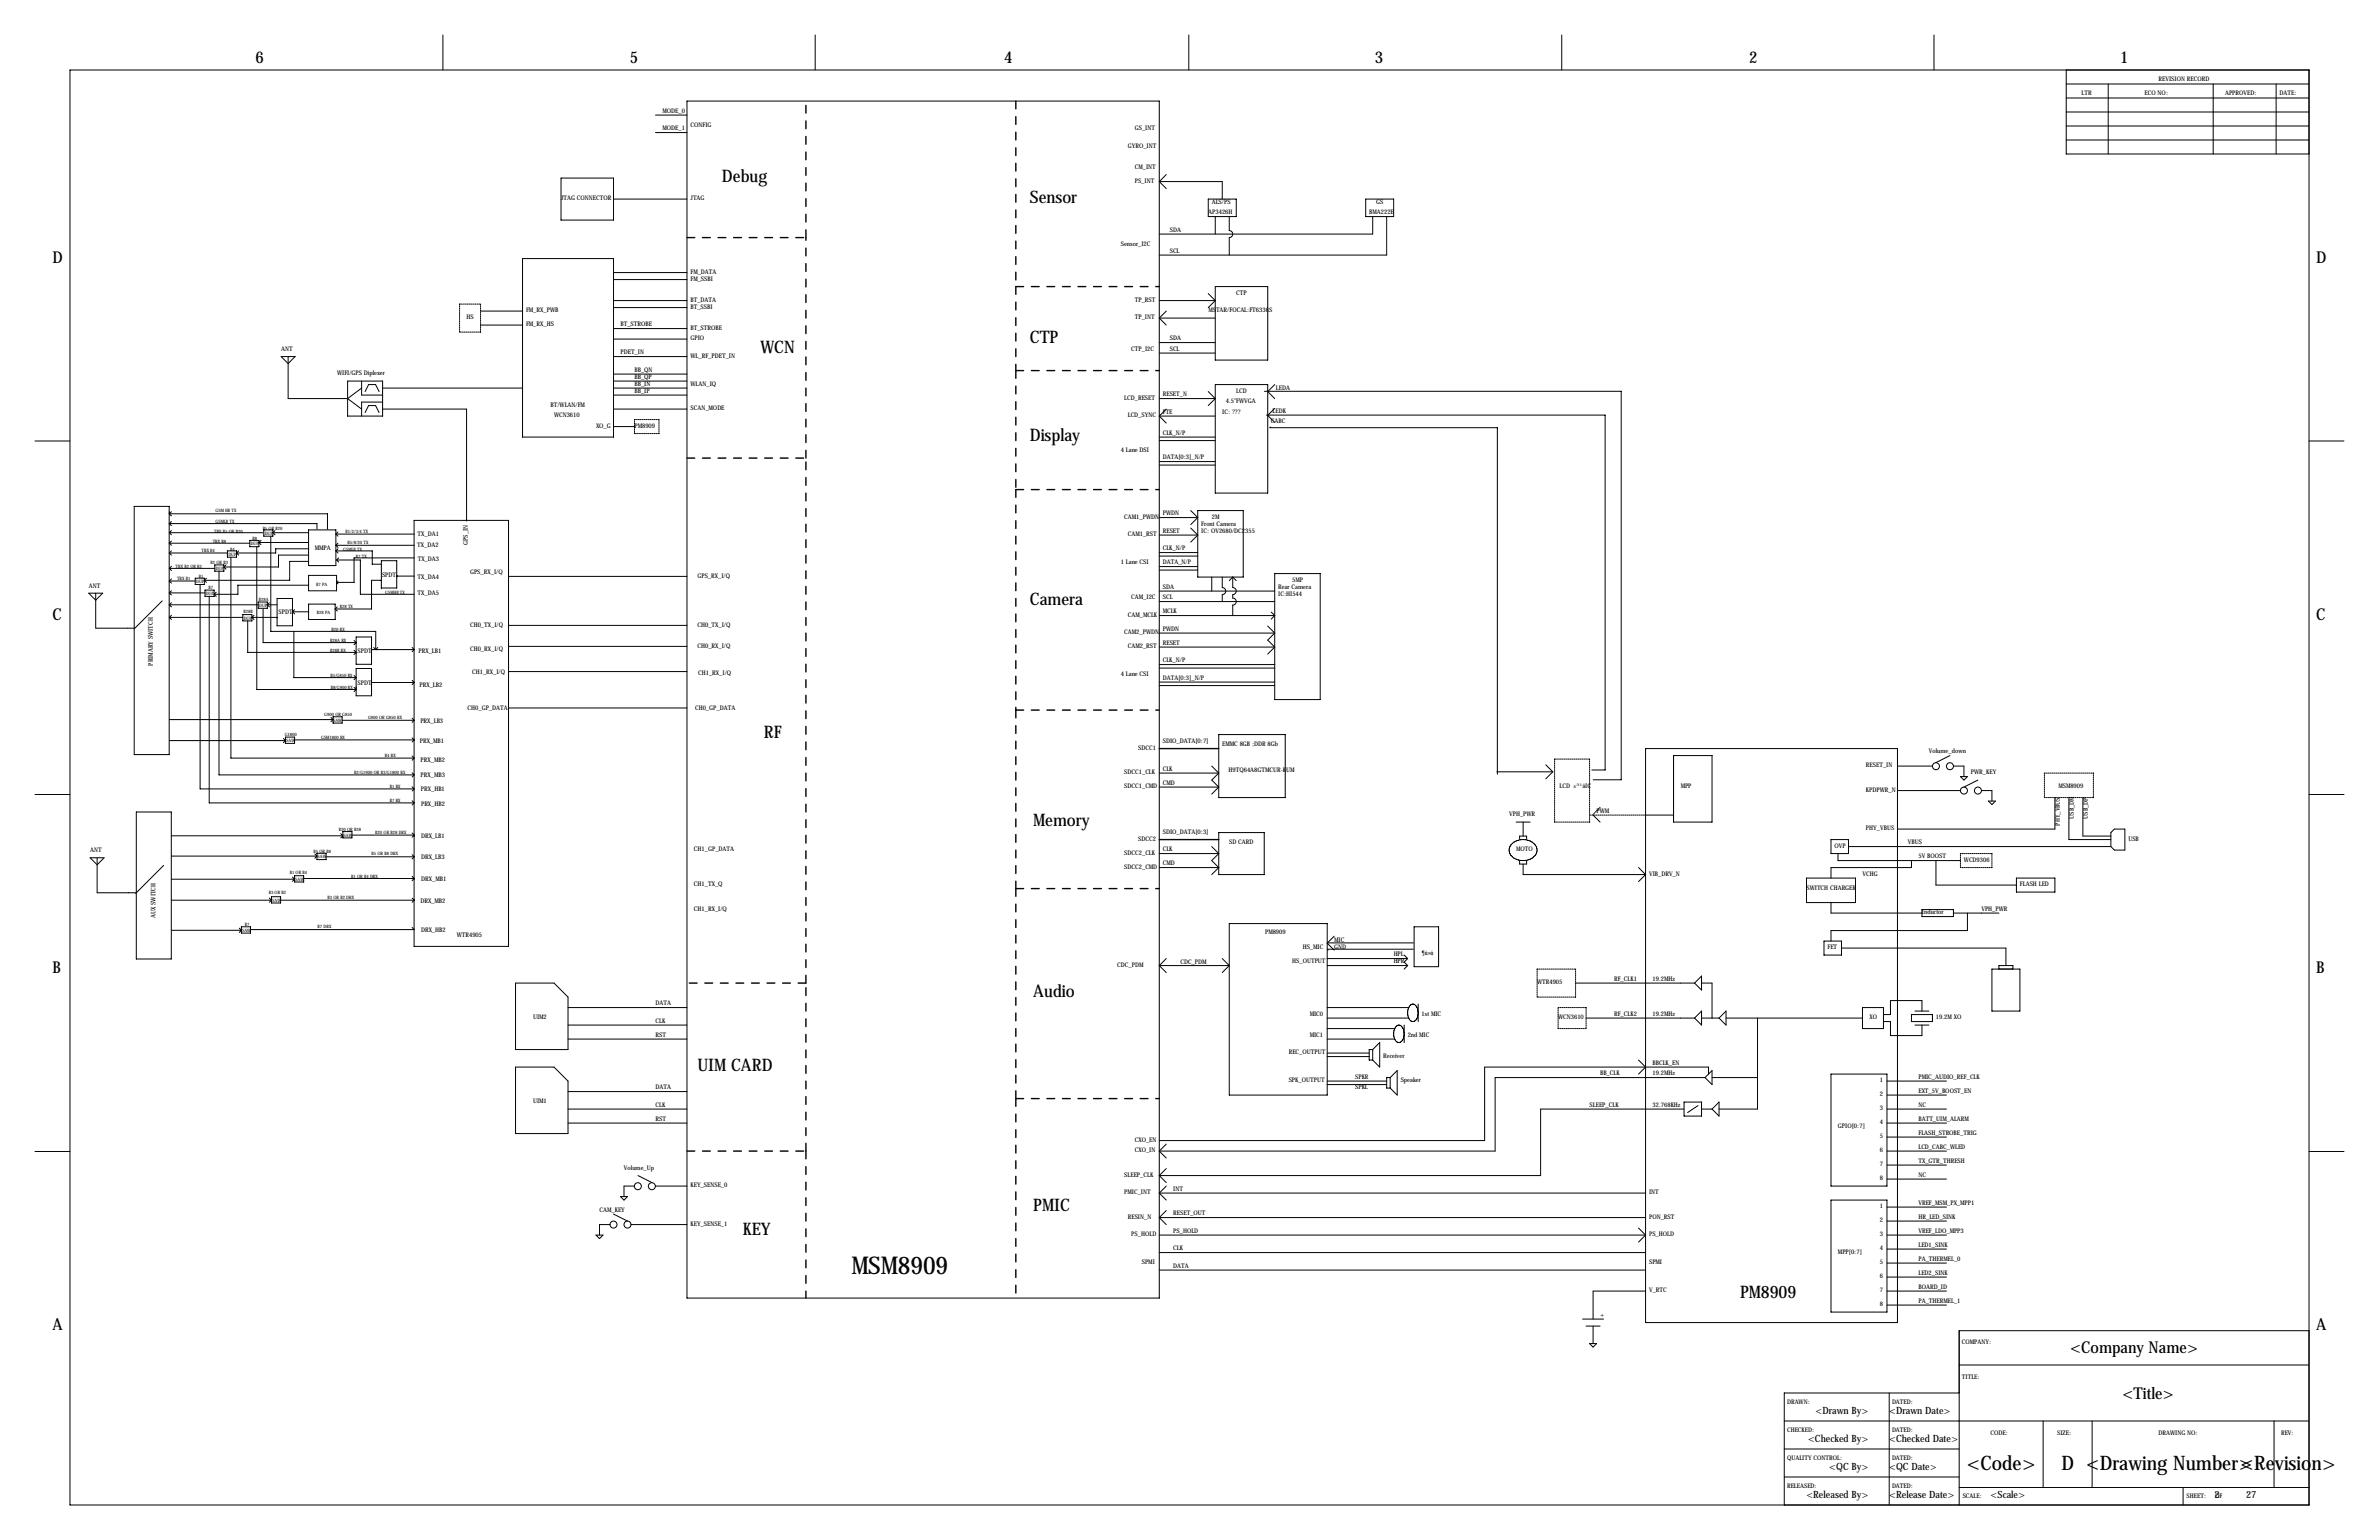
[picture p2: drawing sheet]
<svg xmlns="http://www.w3.org/2000/svg" width="864mm" height="559mm" viewBox="0 0 864 559" stroke-linecap="round" stroke-linejoin="round" font-family="sans-serif">
<defs><g id="words">
<text font-size="8.9" x="309.1" y="462.1">MSM8909</text>
<g font-size="7.3">
<text x="714" y="533.4">&lt;Code&gt;</text>
<text x="748.3" y="533.4">D &lt;Drawing Number&gt;</text>
<text x="813.3" y="533.4">&lt;Revision&gt;</text>
</g>
<g font-size="6.3">
<text x="262.1" y="65.9">Debug</text>
<text x="373.8" y="73.5">Sensor</text>
<text x="373.8" y="124.3">CTP</text>
<text x="276" y="128.1">WCN</text>
<text x="373.8" y="159.9">Display</text>
<text x="373.8" y="219.6">Camera</text>
<text x="277.3" y="267.8">RF</text>
<text x="375.1" y="299.6">Memory</text>
<text x="375.1" y="361.8">Audio</text>
<text x="253.2" y="388.5">UIM CARD</text>
<text x="375.1" y="439.3">PMIC</text>
<text x="269.7" y="448.2">KEY</text>
<text x="631.6" y="471">PM8909</text>
</g>
<g font-size="5.9">
<text x="92.7" y="22.9">6</text>
<text x="228.6" y="22.9">5</text>
<text x="364.5" y="22.9">4</text>
<text x="499.1" y="22.9">3</text>
<text x="635" y="22.9">2</text>
<text x="769.6" y="22.9">1</text>
<text x="19" y="95.2">D</text>
<text x="840.7" y="95.2">D</text>
<text x="19" y="224.8">C</text>
<text x="840.7" y="224.8">C</text>
<text x="19" y="353.1">B</text>
<text x="840.7" y="353.1">B</text>
<text x="19" y="482.6">A</text>
<text x="840.7" y="482.6">A</text>
<text x="751.4" y="491">&lt;Company Name&gt;</text>
<text x="770.4" y="507.5">&lt;Title&gt;</text>
</g>
<g font-size="3.6">
<text x="659.1" y="513.1">&lt;Drawn By&gt;</text>
<text x="685.8" y="513.1">&lt;Drawn Date&gt;</text>
<text x="656.4" y="523.2">&lt;Checked By&gt;</text>
<text x="685.8" y="523.2">&lt;Checked Date&gt;</text>
<text x="664" y="533.4">&lt;QC By&gt;</text>
<text x="685.8" y="533.4">&lt;QC Date&gt;</text>
<text x="655.7" y="543.6">&lt;Released By&gt;</text>
<text x="685.8" y="543.6">&lt;Release Date&gt;</text>
<text x="722.6" y="543.6">&lt;Scale&gt;</text>
<text x="803.9" y="543.6">2</text>
<text x="815.3" y="543.6">27</text>
</g>
<g font-size="2.3">
<text x="783.6" y="29.2">REVISION RECORD</text>
<text x="755.6" y="34.3">LTR</text>
<text x="778.5" y="34.3">ECO NO:</text>
<text x="807.7" y="34.3">APPROVED:</text>
<text x="827.5" y="34.3">DATE:</text>
<text x="240.5" y="41">MODE_0</text>
<text x="240.5" y="47.3">MODE_1</text>
<text x="250.6" y="46.1">CONFIG</text>
<text x="411.9" y="47.3">GS_INT</text>
<text x="409.4" y="53.7">GYRO_INT</text>
<text x="411.9" y="61.3">CM_INT</text>
<text x="411.9" y="66.4">PS_INT</text>
<text x="203.7" y="72.7">JTAG CONNECTOR</text>
<text x="250.6" y="72.7">JTAG</text>
<text x="438.6" y="77.8">AP3426H</text>
<text x="439.9" y="74">ALS/PS</text>
<text x="497" y="77.8">BMA222E</text>
<text x="499.6" y="74">GS</text>
<text x="406.9" y="89.3">Sensor_I2C</text>
<text x="424.6" y="84.2">SDA</text>
<text x="424.6" y="91.8">SCL</text>
<text x="250.6" y="99.4">FM_DATA</text>
<text x="250.6" y="102">FM_SSBI</text>
<text x="448.8" y="107">CTP</text>
<text x="191" y="113.4">FM_RX_PWB</text>
<text x="250.6" y="112.1">BT_SSBI</text>
<text x="250.6" y="109.6">BT_DATA</text>
<text x="411.9" y="109.6">TP_RST</text>
<text x="438.7" y="113">MSTAR/FOCAL:FT6336S</text>
<text x="169.4" y="115.9">HS</text>
<text x="191" y="118.5">FM_RX_HS</text>
<text x="225.2" y="118.5">BT_STROBE</text>
<text x="250.6" y="119.7">BT_STROBE</text>
<text x="411.9" y="115.9">TP_INT</text>
<text x="250.6" y="123.5">GPIO</text>
<text x="424.6" y="123.5">SDA</text>
<text x="102.1" y="127.4">ANT</text>
<text x="225.2" y="128.6">PDET_IN</text>
<text x="250.6" y="129.9">WL_RF_PDET_IN</text>
<text x="410.7" y="127.4">CTP_I2C</text>
<text x="424.6" y="127.4">SCL</text>
<text x="122.4" y="136.2">WIFI/GPS Diplexer</text>
<text x="230.3" y="137.5">BB_QP</text>
<text x="230.3" y="135">BB_QN</text>
<text x="230.3" y="140.1">BB_IN</text>
<text x="230.3" y="142.6">BB_IP</text>
<text x="250.6" y="140.1">WLAN_IQ</text>
<text x="422.1" y="143.9">RESET_N</text>
<text x="448.8" y="142.6">LCD</text>
<text x="463.1" y="141.5">LEDA</text>
<text x="199.8" y="147.7">BT/WLAN/FM</text>
<text x="250.6" y="148.9">SCAN_MODE</text>
<text x="408.1" y="145.1">LCD_RESET</text>
<text x="445" y="146.4">4.5&quot;FWVGA</text>
<text x="462" y="149.9">LEDK</text>
<text x="201.1" y="151.5">WCN3610</text>
<text x="216.4" y="155.3">XO_G</text>
<text x="230.3" y="155.3">PM8909</text>
<text x="409.4" y="151.5">LCD_SYNC</text>
<text x="422.1" y="150.2">FTE</text>
<text x="443.7" y="150.2">IC: ???</text>
<text x="461.4" y="153.3">CABC</text>
<text x="422.1" y="157.8">CLK_N/P</text>
<text x="406.9" y="164.2">4 Lane DSI</text>
<text x="422.1" y="166.7">DATA[0:3]_N/P</text>
<text x="408.1" y="188.3">CAM1_PWDN</text>
<text x="422.1" y="187">PWDN</text>
<text x="436.1" y="190.9">Front Camera</text>
<text x="439.9" y="188.3">2M</text>
<text x="151.6" y="194.4">TX_DA1</text>
<text x="169.9" y="197.7" transform="rotate(-90 169.9 197.7)">GPS_IN</text>
<text x="409.4" y="194.7">CAM1_RST</text>
<text x="422.1" y="193.4">RESET</text>
<text x="436.1" y="193.4">IC: OV2680/DC2355</text>
<text x="114.3" y="199.4">MMPA</text>
<text x="151.5" y="198.4">TX_DA2</text>
<text x="151.6" y="203.7">TX_DA3</text>
<text x="422.1" y="199.7">CLK_N/P</text>
<text x="138.7" y="209.3">SPDT</text>
<text x="151.6" y="210">TX_DA4</text>
<text x="170.6" y="208.4">GPS_RX_I/Q</text>
<text x="253.2" y="209.9">GPS_RX_I/Q</text>
<text x="406.9" y="204.8">1 Lane CSI</text>
<text x="422.1" y="204.8">DATA_N/P</text>
<text x="32.2" y="213.2">ANT</text>
<text x="422.1" y="213.7">SDA</text>
<text x="464" y="213.7">Rear Camera</text>
<text x="469.1" y="211.2">5MP</text>
<text x="151.6" y="216.1">TX_DA5</text>
<text x="410.7" y="217.5">CAM_I2C</text>
<text x="422.1" y="217.5">SCL</text>
<text x="464" y="216.3">IC:HI544</text>
<text x="101.1" y="222.8">SPDT</text>
<text x="170.6" y="227.4">CH0_TX_I/Q</text>
<text x="253.2" y="227.7">CH0_TX_I/Q</text>
<text x="409.4" y="223.9">CAM_MCLK</text>
<text x="422.1" y="222.6">MCLK</text>
<text x="408.1" y="230.2">CAM2_PWDN</text>
<text x="422.1" y="229">PWDN</text>
<text x="129.8" y="237">SPDT</text>
<text x="151.9" y="237">PRX_LB1</text>
<text x="170.6" y="236.3">CH0_RX_I/Q</text>
<text x="253.2" y="235.3">CH0_RX_I/Q</text>
<text x="409.4" y="235.3">CAM2_RST</text>
<text x="422.1" y="234">RESET</text>
<text x="55.4" y="241.6" transform="rotate(-90 55.4 241.6)">PRIMARY SWITCH</text>
<text x="171.4" y="244.7">CH1_RX_I/Q</text>
<text x="253.4" y="245">CH1_RX_I/Q</text>
<text x="406.9" y="245.5">4 Lane CSI</text>
<text x="422.1" y="240.4">CLK_N/P</text>
<text x="129.8" y="248.4">SPDT</text>
<text x="152.3" y="249.4">PRX_LB2</text>
<text x="422.1" y="246.7">DATA[0:3]_N/P</text>
<text x="169.7" y="257.7">CH0_GP_DATA</text>
<text x="252.3" y="257.7">CH0_GP_DATA</text>
<text x="152.6" y="262.5">PRX_LB3</text>
<text x="152.4" y="269.6">PRX_MB1</text>
<text x="422.1" y="269.6">SDIO_DATA[0:7]</text>
<text x="413.2" y="272.1">SDCC1</text>
<text x="443.7" y="270.9">EMMC 8GB ;DDR 8Gb</text>
<text x="700.2" y="273.4">Volume_down</text>
<text x="152.7" y="276.5">PRX_MB2</text>
<text x="152.7" y="281.9">PRX_MB3</text>
<text x="408.1" y="281">SDCC1_CLK</text>
<text x="422.1" y="279.8">CLK</text>
<text x="446" y="280.2">H9TQ64A8GTMCUR-KUM</text>
<text x="677.4" y="278.5">RESET_IN</text>
<text x="715.5" y="281">PWR_KEY</text>
<text x="152.8" y="287.1">PRX_HB1</text>
<text x="408.1" y="286.1">SDCC1_CMD</text>
<text x="422.1" y="284.8">CMD</text>
<text x="566.1" y="285.8">LCD ±³¹âIC</text>
<text x="610.1" y="285.9">MPP</text>
<text x="677.4" y="287.4">KPDPWR_N</text>
<text x="747.2" y="286.1">MSM8909</text>
<text x="152.9" y="292.3">PRX_HB2</text>
<text x="547.8" y="296.3">VPH_PWR</text>
<text x="579.6" y="295">PWM</text>
<text x="747.7" y="299.6" transform="rotate(-90 747.7 299.6)">PHY_VBUS</text>
<text x="752.8" y="297" transform="rotate(-90 752.8 297)">USB_DM</text>
<text x="757.9" y="297" transform="rotate(-90 757.9 297)">USB_DP</text>
<text x="152.9" y="304">DRX_LB1</text>
<text x="413.2" y="305.2">SDCC2</text>
<text x="422.1" y="302.6">SDIO_DATA[0:3]</text>
<text x="677.4" y="301.3">PHY_VBUS</text>
<text x="772.6" y="305.2">USB</text>
<text x="32.7" y="309.2">ANT</text>
<text x="152.9" y="311.9">DRX_LB3</text>
<text x="251.9" y="309">CH1_GP_DATA</text>
<text x="408.1" y="310.2">SDCC2_CLK</text>
<text x="422.1" y="309">CLK</text>
<text x="446.2" y="306.4">SD CARD</text>
<text x="550.4" y="309">MOTO</text>
<text x="665.9" y="307.7">OVP</text>
<text x="692.6" y="306.4">VBUS</text>
<text x="696.4" y="311.5">5V BOOST</text>
<text x="408.1" y="315.3">SDCC2_CMD</text>
<text x="422.1" y="314">CMD</text>
<text x="598.6" y="317.9">VIB_DRV_N</text>
<text x="676.1" y="317.9">VCHG</text>
<text x="712.9" y="312.8">WCD9306</text>
<text x="152.9" y="319.7">DRX_MB1</text>
<text x="251.9" y="321.7">CH1_TX_Q</text>
<text x="655.8" y="322.9">SWITCH CHARGER</text>
<text x="733.2" y="321.7">FLASH LED</text>
<text x="152.6" y="327.6">DRX_MB2</text>
<text x="56.4" y="333" transform="rotate(-90 56.4 333)">AUX SWITCH</text>
<text x="251.9" y="330.6">CH1_RX_I/Q</text>
<text x="697.7" y="331.8">Inductor</text>
<text x="719.3" y="330.6">VPH_PWR</text>
<text x="152.9" y="338">DRX_HB2</text>
<text x="165.8" y="340.1">WTR4905</text>
<text x="459.2" y="339">PM8909</text>
<text x="484.3" y="342">MIC</text>
<text x="472.9" y="344.5">HS_MIC</text>
<text x="484.3" y="344.5">GND</text>
<text x="505.9" y="347.1">HPL</text>
<text x="516.2" y="346.5">¶ú»ú</text>
<text x="663.4" y="344.5">FET</text>
<text x="405.6" y="350.9">CDC_PDM</text>
<text x="428.5" y="349.8">CDC_PDM</text>
<text x="469.1" y="349.6">HS_OUTPUT</text>
<text x="505.9" y="349.6">HPR</text>
<text x="558" y="357.2">WTR4905</text>
<text x="585.9" y="356">RF_CLK1</text>
<text x="599.9" y="356">19.2MHz</text>
<text x="237.9" y="364.8">DATA</text>
<text x="193.5" y="369.9">UIM2</text>
<text x="237.9" y="371.2">CLK</text>
<text x="475.4" y="368.7">MIC0</text>
<text x="516.1" y="368.7">1st MIC</text>
<text x="565.6" y="369.9">WCN3610</text>
<text x="585.9" y="368.7">RF_CLK2</text>
<text x="599.9" y="368.7">19.2MHz</text>
<text x="678.6" y="369.9">XO</text>
<text x="702.8" y="369.9">19.2M XO</text>
<text x="237.9" y="376.3">RST</text>
<text x="475.4" y="376.3">MIC1</text>
<text x="511" y="376.3">2nd MIC</text>
<text x="467.8" y="382.6">REC_OUTPUT</text>
<text x="502.1" y="383.9">Receiver</text>
<text x="599.9" y="386.4">BBCLK_EN</text>
<text x="237.9" y="395.3">DATA</text>
<text x="467.8" y="392.8">SPK_OUTPUT</text>
<text x="491.9" y="391.5">SPKR</text>
<text x="491.9" y="395.3">SPKL</text>
<text x="508.5" y="392.8">Speaker</text>
<text x="580.8" y="390.2">BB_CLK</text>
<text x="599.9" y="390.2">19.2MHz</text>
<text x="682.4" y="392.8">1</text>
<text x="696.4" y="391.5">PMIC_AUDIO_REF_CLK</text>
<text x="193.5" y="400.4">UIM1</text>
<text x="237.9" y="401.7">CLK</text>
<text x="577" y="401.7">SLEEP_CLK</text>
<text x="599.9" y="401.7">32.768KHz</text>
<text x="682.4" y="397.9">2</text>
<text x="696.4" y="401.7">NC</text>
<text x="696.4" y="396.6">EXT_5V_BOOST_EN</text>
<text x="237.9" y="406.8">RST</text>
<text x="682.4" y="402.9">3</text>
<text x="696.4" y="406.8">BATT_UIM_ALARM</text>
<text x="667.2" y="409.3">GPIO[0:7]</text>
<text x="682.4" y="408">4</text>
<text x="682.4" y="413.1">5</text>
<text x="696.4" y="411.8">FLASH_STROBE_TRIG</text>
<text x="411.9" y="418.2">CXO_IN</text>
<text x="411.9" y="414.4">CXO_EN</text>
<text x="682.4" y="418.2">6</text>
<text x="696.4" y="416.9">LCD_CABC_WLED</text>
<text x="226.5" y="424.5">Volume_Up</text>
<text x="682.4" y="423.3">7</text>
<text x="696.4" y="422">TX_GTR_THRESH</text>
<text x="250.6" y="430.9">KEY_SENSE_0</text>
<text x="408.1" y="427.1">SLEEP_CLK</text>
<text x="682.4" y="428.3">8</text>
<text x="696.4" y="427.1">NC</text>
<text x="408.1" y="433.4">PMIC_INT</text>
<text x="425.9" y="432.2">INT</text>
<text x="598.6" y="433.4">INT</text>
<text x="696.4" y="437.2">VREF_MSM_PX_MPP1</text>
<text x="217.6" y="439.8">CAM_KEY</text>
<text x="409.4" y="442.3">RESIN_N</text>
<text x="425.9" y="441">RESET_OUT</text>
<text x="598.6" y="442.3">PON_RST</text>
<text x="682.4" y="443.6">2</text>
<text x="682.4" y="438.5">1</text>
<text x="696.4" y="442.3">HR_LED_SINK</text>
<text x="250.6" y="444.9">KEY_SENSE_1</text>
<text x="410.7" y="448.7">PS_HOLD</text>
<text x="425.9" y="447.4">PS_HOLD</text>
<text x="598.6" y="448.7">PS_HOLD</text>
<text x="682.4" y="448.7">3</text>
<text x="696.4" y="447.4">VREF_LDO_MPP3</text>
<text x="425.9" y="453.7">CLK</text>
<text x="667.2" y="455">MPP[0:7]</text>
<text x="682.4" y="453.7">4</text>
<text x="696.4" y="452.5">LED1_SINK</text>
<text x="414.5" y="458.8">SPMI</text>
<text x="425.9" y="460.1">DATA</text>
<text x="598.6" y="458.8">SPMI</text>
<text x="682.4" y="458.8">5</text>
<text x="696.4" y="457.6">PA_THERMEL_0</text>
<text x="682.4" y="463.9">6</text>
<text x="696.4" y="462.6">LED2_SINK</text>
<text x="696.4" y="467.7">BOARD_ID</text>
<text x="598.6" y="469">V_RTC</text>
<text x="682.4" y="469">7</text>
<text x="696.4" y="472.8">PA_THERMEL_1</text>
<text x="580.8" y="477.9">+</text>
<text x="682.4" y="474.1">8</text>
<text x="712.2" y="487.7">COMPANY:</text>
<text x="712.2" y="500.4">TITLE:</text>
<text x="648.7" y="509.3">DRAWN:</text>
<text x="686.8" y="509.3">DATED:</text>
<text x="648.7" y="519.4">CHECKED:</text>
<text x="686.8" y="519.4">DATED:</text>
<text x="722.6" y="520.7">CODE:</text>
<text x="746.8" y="520.7">SIZE:</text>
<text x="783.6" y="520.7">DRAWING NO:</text>
<text x="828" y="520.7">REV:</text>
<text x="648.7" y="529.6">QUALITY CONTROL:</text>
<text x="686.8" y="529.6">DATED:</text>
<text x="648.7" y="539.8">RELEASED:</text>
<text x="686.8" y="539.8">DATED:</text>
<text x="712.5" y="543.6">SCALE:</text>
<text x="793.7" y="543.6">SHEET:</text>
<text x="804.2" y="543.6">OF</text>
</g>
<g font-size="1.6">
<text x="78.2" y="185.9">GSM HB TX</text>
<text x="78.2" y="189.7">GSMLB TX</text>
<text x="77.2" y="197.1">TRX B8</text>
<text x="77.7" y="193.3">TRX B5 OR B20</text>
<text x="91" y="197.9">DUP</text>
<text x="91.7" y="195.8">B8</text>
<text x="95.4" y="192.3">B5 OR B20</text>
<text x="96.1" y="194.1">DUP</text>
<text x="125.5" y="193.2">B1/2/3/4 TX</text>
<text x="126.1" y="197.3">B5/8/20 TX</text>
<text x="73.2" y="200.4">TRX B4</text>
<text x="82.9" y="201.7">DUP</text>
<text x="83.6" y="199.9">B4</text>
<text x="124.6" y="199.8">GSMLB TX</text>
<text x="129.2" y="202.3">B7 TX</text>
<text x="63.8" y="206">TRX B2 OR B3</text>
<text x="72.1" y="209.6">B1</text>
<text x="76.5" y="204.7">B2 OR B3</text>
<text x="78.3" y="206.8">DUP</text>
<text x="64.3" y="210.6">TRX B1</text>
<text x="71.2" y="211.6">DUP</text>
<text x="74.7" y="215.9">DUP</text>
<text x="75.7" y="213.9">B7</text>
<text x="114.8" y="212.6">B7 PA</text>
<text x="139.9" y="215.5">GSMHB TX</text>
<text x="94" y="218.2">B28A</text>
<text x="94.1" y="220.2">DUP</text>
<text x="123.3" y="220.6">B28 TX</text>
<text x="88.4" y="222.5">B28B</text>
<text x="88.5" y="224.8">DUP</text>
<text x="115.1" y="222.8">B28 PA</text>
<text x="119.9" y="232.9">B28A RX</text>
<text x="120.4" y="229.1">B20 RX</text>
<text x="119.9" y="236.5">B28B RX</text>
<text x="119.9" y="245.6">B5/G850 RX</text>
<text x="120" y="249.9">B8/G900 RX</text>
<text x="117.7" y="259.7">G900 OR G850</text>
<text x="120.9" y="261.9">SAW</text>
<text x="133.6" y="260.9">G900 OR G850 RX</text>
<text x="103.4" y="267">G1800</text>
<text x="103.9" y="269.2">SAW</text>
<text x="116.6" y="268.2">GSM1800 RX</text>
<text x="139.7" y="274.6">B4 RX</text>
<text x="128.6" y="280.8">B2/G1900 OR B3/G1800 RX</text>
<text x="141.5" y="286">B1 RX</text>
<text x="141.5" y="291.1">B7 RX</text>
<text x="123" y="301.5">B20 OR B28</text>
<text x="124.7" y="303.5">SAW</text>
<text x="136.2" y="302.6">B20 OR B28 DRX</text>
<text x="113.8" y="309.4">B5 OR B8</text>
<text x="115.3" y="311.4">SAW</text>
<text x="134.9" y="310.4">B5 OR B8 DRX</text>
<text x="105.2" y="317.2">B1 OR B4</text>
<text x="107.2" y="319.5">SAW</text>
<text x="127.5" y="318.5">B1 OR B4 DRX</text>
<text x="97.5" y="324.4">B3 OR B2</text>
<text x="98.8" y="327.2">SAW</text>
<text x="118.9" y="326.1">B3 OR B2 DRX</text>
<text x="87.9" y="338.1">SAW</text>
<text x="88.9" y="336">B7</text>
<text x="115.3" y="336.5">B7 DRX</text>
</g>
</g></defs>
<g fill="none" stroke="#000" stroke-width=".36">
<path d="M160.8 12.7v12.7M295.9 12.7v12.7M431.5 12.7v12.7M566.9 12.7v12.7M702.1 12.7v12.7M25.4 25.4h812.8v520.7h-812.8zM249.4 36.7h171.4v434.3h-171.4zM750.1 25.4v30.5h88.1M750.1 35.6h88.1M750.1 30.5h88.1M765.3 30.5v25.4M803.4 30.5v25.4"/>
<path d="M826.3 30.5v25.4M237.9 48.1h11.5M237.9 41.8h11.5M750.1 50.8h88.1M750.1 45.7h88.1M750.1 40.6h88.1M203.7 64.6h19v15.3h-19zM222.7 72.2h26.7M420.8 65.9h22.9v6.3M420.8 65.9l2.6 2.5M423.4 63.3l-2.6 2.6M438.6 72.2h10.2v6.4h-10.2z"/>
<path d="M441.1 78.6v6.3M446.2 78.6v5.1a1.27 1.27 0 0 1 1.3 1.2 1.27 1.27 0 0 1-1.3 1.3v6.4M495.8 72.2h10.1v6.4h-10.1zM498.3 78.6v6.3h-77.5M503.4 78.6v14h-82.6M189.7 93.8h33v64.8h-33zM222.7 98.9h26.7M174.4 112.9h15.3M174.4 118h15.3M222.7 119.2h26.7M222.7 101.4h26.7M222.7 111.6h26.7"/>
<path d="M222.7 109.1h26.7M420.8 109.1h20.3M420.8 115.4h20.3M420.8 115.4l2.6 2.6M423.4 112.9l-2.6 2.5M438.6 106.5l2.5 2.6M441.1 104h19.1v26.7h-19.1zM441.1 109.1l-2.5 2.5M102.1 129.4h5l-2.5 2.5zM104.6 129.4v15.2h21.6M126.2 138.3h12.7v12.7h-12.7zM131.3 138.3v5.1h7.6"/>
<path d="M222.7 138.3h26.7M222.7 135.7h26.7M222.7 129.4h26.7M222.7 123h26.7M420.8 128.1h20.3M420.8 124.3h20.3M441.1 139.5h19.1v39.4h-19.1zM462.7 139.5l-2.5 2.6 2.5 2.5M126.2 144.6l5.1 3.8M131.3 140.8l-5.1 3.8M132.5 142.1l1.3-2.6h2.5l1.3 2.6M132.5 149.7l1.3-2.5h2.5l1.3 2.5"/>
<path d="M138.9 148.4h30.5v40.7M138.9 140.8h50.8M138.9 145.9h-7.6v5.1M222.7 148.4h26.7M222.7 154.8h7.6M222.7 140.8h26.7M222.7 143.4h26.7M420.8 158.6h20.3M420.8 144.6h20.3M420.8 151h20.3M420.8 159.9h20.3M420.8 151l2.6 2.5"/>
<path d="M423.4 148.4l-2.6 2.6M438.6 142.1l2.5 2.5M441.1 144.6l-2.5 2.6M459 142h129.5v141h-10.1M459.7 150.6h123v128.8h-4.9M461.3 154.9l-.3 .3h82.6v125.7M462.7 148.2l-2.5 2.5 2.5 2.6M12.7 160h12.7M420.8 168.8h20.3M420.8 167.5h20.3M838.2 160h12.7M48.7 183.7h12.7v90.1h-12.7z"/>
<path d="M61.5 190h53.6v2M61.5 186.4h57.4v5.6M61.5 186.4l.7 .8M61.5 190l.7 .8M61.5 193.3h34M61.5 193.3l.7 .8M61.5 197.1h29.2M61.5 197.1l.7 .8M62.2 185.7l-.7 .7M62.2 189.2l-.7 .8M62.2 192.5l-.7 .8M62.2 196.3l-.7 .8"/>
<path d="M62.2 199.9l-.7 .8M82.5 199.9h3.4v2.3h-3.4zM86.6 199.9l-.7 .8M90.7 196.1h3.3v2.3h-3.3zM93.2 198.4v51.8h36.1M94 196.8h18M94 196.8l.7 .8M94.7 196.1l-.7 .7M95.8 192.3h3.3v2.3h-3.3zM98.3 194.6v34.5h38.1v6.6M99.1 193.3h12.9M99.1 193.3l.7 .8"/>
<path d="M99.8 192.5l-.7 .8M112 192.3h9.9v12.9h-9.9zM112 199.1h-11.9v1.6h-14.2M121.9 193.8l.8 .8M121.9 193.8h28.5M121.9 197.9l.8 .7M121.9 197.9h28.5M121.9 199.9h13.2v4.8h3.3M121.9 199.9l.8 .8M122.7 193l-.8 .8M122.7 197.1l-.8 .8M122.7 199.1l-.8 .8"/>
<path d="M150.3 188.8h34.3v154.6h-34.3zM420.8 187.8h14M420.8 194.2h14M432.3 191.6l2.5 2.6M432.3 185.3l2.5 2.5M434.8 185.3h16.5v24.1h-16.5zM434.8 187.8l-2.5 2.5M434.8 194.2l-2.5 2.5M32.2 215.2h5.1l-2.6 2.6zM34.7 215.2v12.7h14M58.9 218l-10.2 10.2M61.5 219.5h32.2"/>
<path d="M61.5 219.5l.7 .7M61.5 200.7h21M61.5 200.7l.7 .7M61.5 206.2h16.5M61.5 210.8h9.4M61.5 206.2l.7 .8M61.5 210.8l.7 .8M61.5 215.1h12.9M61.5 215.1l.7 .8M62.2 218.7l-.7 .8M62.2 205.5l-.7 .7M62.2 210.1l-.7 .7"/>
<path d="M62.2 214.4l-.7 .7M70.9 209.8h3.3v2.3h-3.3zM72.6 212.1v74.2h77.8M74.2 210.6l.7 .7M74.4 214.1h3.3v2.3h-3.3zM74.9 209.8l-.7 .8M75.9 216.4v74.9h74.5M77.7 215.6l.8 .8M78 205h3.3v2.3h-3.3zM78.5 214.9l-.8 .7M79.5 207.3v73.9h70.9M81.3 205.7l.7 .8"/>
<path d="M82 205l-.7 .7M83.8 202.2v72.9h66.3M85.9 200.7l.7 .7M93.7 218.4h3.3v2.3h-3.3zM97 219.5h3.6M97 219.5l.8 .7M97.8 218.7l-.8 .8M100.6 217.2h5.6v9.9h-5.6zM112 208.8h10.2v5.6h-10.2zM112 219.2h9.7v5.6h-9.7zM112 203.7h-6.8v6.9h-31M112 212.3h-25.6v3.3h-8.7"/>
<path d="M112 201.4h-10.9v4.3h-19.8M122.2 211.3l.5 .5M122.2 203.2h8.6v12.4h19.6M122.2 203.2l.7 .8M122.7 210.8l-.5 .5M122.9 202.4l-.7 .8M138.4 213.4h5.6v-9.9h-5.6v10.1M138.4 210.6h-3.5v10.4h-13.2M144 209h6.4M144 209l.3 .3M144.3 208.8l-.3 .2M150.4 202.4h-21.9v8.9h-6.3"/>
<path d="M184.6 209.1h64.8M420.8 200.5h14M420.8 201.8h14M420.8 206.9h14M420.8 218.3h41.9M420.8 205.6h14M420.8 214.5h41.9M439.9 209.4v5.1M443.7 209.4v3.8a1.27 1.27 0 0 1 1.3 1.3 1.27 1.27 0 0 1-1.3 1.2v2.6M447.5 209.4v3.8a1.27 1.27 0 0 1 1.3 1.3 1.27 1.27 0 0 1-1.3 1.2v1.3a1.27 1.27 0 0 1 1.3 1.3 1.27 1.27 0 0 1-1.3 1.3v3.8M447.5 209.4l-1.3 1.3M447.5 209.4l1.3 1.3"/>
<path d="M462.7 208.1h16.5v45.7h-16.5zM61.5 224h26.6M61.5 224l.7 .8M62.2 223.3l-.7 .7M88.1 223h3.3v2.3h-3.3zM89.9 225.3v11.4h39.4M91.4 224h9.2M91.4 224l.8 .8M92.2 223.3l-.8 .7M95.5 221v12.2h33.8M106.2 222h5.8M106.2 222l.7 .8"/>
<path d="M106.7 229.1v16.8h22.6M106.9 221.2l-.7 .8M121.7 221l.7 .7M122.4 220.2l-.7 .8M128.5 232.4l.8 .8M128.5 236l.8 .7M129.3 231.1h5.6v9.9h-5.6zM129.3 233.2l-.8 .7M129.3 236.7l-.8 .8M134.9 235.7h15.5M135.6 234.9l.8 .8M137.2 234.9l-.8 .8"/>
<path d="M149.6 234.9l.8 .8M150.4 235.7l-.8 .8M184.6 234.5h64.8M184.6 226.9h64.8M420.8 229.7h41.9M420.8 234.8h41.9M420.8 223.4h41.9M460.2 227.2l2.5 2.5M461.5 222.1l1.2 1.3M462.7 223.4l-1.2 1.2M462.7 229.7l-2.5 2.6 2.5 2.5M462.7 234.8l-2.5 2.5"/>
<path d="M128.5 245.1l.8 .8M128.5 249.4l.8 .8M129.3 242.6h5.6v9.9h-5.6zM129.3 245.9l-.8 .7M129.3 250.2l-.8 .8M134.9 247.6h15.5M149.6 246.9l.8 .7M150.4 247.6l-.8 .8M184.6 256.9h64.8M184.6 243.7h64.8M420.8 241.1h41.9M420.8 242.4h41.9"/>
<path d="M420.8 247.5h41.9M420.8 248.8h41.9M61.5 268.7h42.1M61.5 261.1h59.4M102.9 268l.7 .7M103.6 267.5h3.3v2.2h-3.3zM103.6 268.7l-.7 .8M107.2 268.5h43.2M120.1 260.3l.8 .8M120.9 260.1h3.3v2.3h-3.3zM120.9 261.1l-.8 .8M124.2 261.4h26.2"/>
<path d="M149.6 274.3l.8 .8-.8 .7M149.6 267.7l.8 .8M149.6 260.6l.8 .8M150.4 268.5l-.8 .7M150.4 261.4l-.8 .7M439.9 278l2.5 2.5M442.4 266.5h24.1v22.9h-24.1zM561.1 277.5l2.6 2.6M597.4 271.6h91.4v208.3h-91.4zM607.5 274.2h14v24.1h-14zM688.8 278h12.7M707.8 274.2l-5 2.5"/>
<path d="M709.1 278h3.8v3.8M12.7 288.3h12.7M49.5 294.6h12.7v53.4h-12.7zM149.6 280.4l.8 .8M149.6 285.5l.8 .8M149.6 290.6l.8 .7M150.4 281.2l-.8 .7M150.4 286.3l-.8 .7M150.4 291.3l-.8 .8M420.8 285.6h21.6M420.8 280.5h21.6M442.4 280.5l-2.5 2.6 2.5 2.5"/>
<path d="M442.4 285.6l-2.5 2.5M543.4 280.1h20.3M550.4 298.3h5M552.9 298.3v5.1M563.7 280.1l-2.6 2.5M578.3 295.8l2.5 2.5M597.4 295.8h10.1M688.8 286.9h22.9M711.7 281.8h2.5l-1.3 1.3zM718 283.1l-5.1 2.5M719.3 286.9h3.8v3.8M721.8 290.7h2.6l-1.3 1.2z"/>
<path d="M745.9 289.4v11.4h-57.1M751 289.4v15.2h15.3M756.1 289.4v14h10.2M838.2 288.3h12.7M32.7 311.3h5.1l-2.5 2.5zM35.3 311.3v12.7h13.9M59.4 314l-10.2 10.2M62.2 303.3h62.3M62.2 310.6h52.9M62.2 319h44.7M106.2 318.3l.7 .7M106.9 317.8h3.3v2.2h-3.3z"/>
<path d="M106.9 319l-.7 .8M110.2 318.8h40.2M114.3 309.9l.8 .7M115.1 309.6h3.3v2.3h-3.3zM115.1 310.6l-.8 .8M118.4 310.9h32M123.7 302.5l.8 .8M124.5 301.8h3.3v2.2h-3.3zM124.5 303.3l-.8 .7M127.8 303h22.6M149.6 302.3l.8 .7M149.6 310.1l.8 .8"/>
<path d="M149.6 318l.8 .8M150.4 303v.5M150.4 318.8v.2M150.4 303l-.8 .8M150.4 310.9l-.8 .8M150.4 318.8l-.8 .7M420.8 314.8h21.6M420.8 309.7h21.6M439.9 307.2l2.5 2.5M442.4 302.1h16.5v15.2h-16.5zM442.4 309.7l-2.5 2.6 2.5 2.5M442.4 314.8l-2.5 2.5"/>
<path d="M549 306a5.7 5.7 0 0 1 8.9 1.8 4.3 4.3 0 0 1-5 4.5 4.3 4.3 0 0 1-5-4.5zM551.6 304.6v-1.2h2.6v1.2M551.6 312.3v1.2h2.6v-1.2M552.9 313.5v3.8h44.5M594.8 314.8l2.6 2.5M597.4 317.3l-2.6 2.6M655.8 318.6h17.8v8.9h-17.8zM664.7 304.6h6.3v5.1h-6.3zM667.2 309.7v2.6h44.5M671 307.2h95.3M693.9 312.3v2.5h-29.2v3.8M702.8 312.3v8.9h29.2"/>
<path d="M732 318.6h13.9v5.1h-13.9zM766.3 302.1l1.2-1.3h3.8v7.7h-3.8l-1.2-1.3zM62.2 326.6h36.4M62.2 337.6h25.4M86.9 336.8l.7 .8M87.6 336.3h3.3v2.3h-3.3zM87.6 337.6l-.7 .7M97.8 325.9l.8 .7M98.6 325.4h3.3v2.3h-3.3zM98.6 326.6l-.8 .8M101.9 326.6h48.5M149.6 336.5l.8 .8h-59.5"/>
<path d="M149.6 325.9l.8 .7M150.4 326.4v.2M150.4 326.6l-.8 .8M446.2 335.1h35.6v62.3h-35.6zM484.3 339.7l-2.5 2.5 2.5 2.6M513.3 336.3h8.9v14.5h-8.9zM664.7 327.5v3.8h33M697.7 330h11.4v2.6h-11.4zM709.1 331.3h16.5M714.2 331.3v6.4h-49.5v3.8M187.1 356.7h14l5.1 5.1v19h-19.1zM420.8 350.4h25.4"/>
<path d="M420.8 350.4l2.6 2.5M423.4 347.8l-2.6 2.6M443.7 347.8l2.5 2.6M446.2 350.4l-2.5 2.5M481.8 350.4h29.2M481.8 347.8h29.2M481.8 344.7h.1M481.8 342.1h31.3M481.8 344.4h31.3M509.7 346.6l1.3 1.2M511 347.8l-1.3 1.3 1.3 1.3M511 350.4l-1.3 1.2"/>
<path d="M572 356.7h43.1M617.7 356.7h3.8v12.7M617.7 354.2v5.1l-2.6-2.6zM662.1 341.5h6.4v5.1h-6.4zM668.5 344h59.7v6.4M723.1 351.6h10.1v15.3h-10.1zM725.6 351.6v-1.2h5.1v1.2M206.2 372h43.2M206.2 365.6h43.2M206.2 377h43.2M481.8 365.6h29.2M481.8 377h24.1"/>
<path d="M481.8 369.4h29.2M481.8 373.2h24.1M507.1 372.2a2.07 2.07 0 0 1 2.6 2.4 3 3 0 0 1-1.9 3.7 3.7 3.7 0 0 1-.7-6.1zM509.7 372v6.3M511.7 365.1a1.41 1.41 0 0 1 1.5-.7 3.9 3.9 0 0 1 0 6.2 2.19 2.19 0 0 1-2.2-2.5l.1-1.7zM514.8 364.3v6.4M575.8 369.4h39.3M617.7 369.4h6.3M617.7 366.9v5.1l-2.6-2.6zM626.6 369.4h49.5M626.6 366.9v5.1l-2.6-2.6zM638 369.4v33h-14"/>
<path d="M676.1 365.6h7.6v7.6h-7.6zM683.7 370.7h2.6v5.1h11.4v-3.8M693.9 368.1h7.6v2.6h-7.6zM695.1 372h5.1M695.1 366.9h5.1M697.7 366.9v-3.8h-11.4v5h-2.6M187.1 387.2h14l5.1 5.1v19h-19.1zM206.2 396.1h43.2M481.8 393.5h21.6M481.8 392.3h21.6M481.8 382.1h15.2M481.8 383.4h15.2"/>
<path d="M498.3 380.8h-1.3v3.9h1.3M498.3 380.8l2.5-2.5v8.9l-2.5-2.5M498.3 380.8v3.9M504.6 391l2.6-2.5v8.9l-2.6-2.6M504.6 391h-1.2v3.8h1.2M504.6 391v3.8M594.8 384.7l2.6 2.5-2.6 2.5M611.3 399.9h6.4v5.1h-6.4zM618.9 391h-76.2v26.7h-121.9M618.9 391l2.6-2.5v5zM620.2 389.7v-2.5h-81.3v26.7h-118.1M621.5 391h16.5"/>
<path d="M624 399.9v5.1l-2.5-2.6zM664.7 389.7h20.3v40.7h-20.3zM685 397.4h21.6M685 392.3h21.6M12.7 417.8h12.7M206.2 407.5h43.2M206.2 402.4h43.2M420.8 417.7l2.6 2.5M423.4 415.1l-2.6 2.6M611.3 402.4h-52v24.2h-138.5M616.4 401.2l-3.8 2.5M617.7 402.4h3.8"/>
<path d="M685 407.5h21.6M685 402.4h21.6M685 417.7h21.6M685 412.6h21.6M838.2 417.8h12.7M225.2 434.2h2.6l-1.3 1.3zM230.3 430.4h-3.8v3.8M231.6 426.6l5.1 2.5M237.9 430.4h11.5M420.8 432.9h176.6M420.8 432.9l2.6 2.6M420.8 426.6l2.6 2.5"/>
<path d="M423.4 439.3l-2.6 2.5M423.4 430.4l-2.6 2.5M423.4 424l-2.6 2.6M664.7 435.5h20.3v40.6h-20.3zM685 438h21.6M685 422.8h21.6M685 427.8h21.6M216.4 448.2h2.5l-1.3 1.2zM221.4 444.3h-3.8v3.9M222.7 440.5l5.1 2.6M229.1 444.3h20.3M420.8 448.2h176.6"/>
<path d="M420.8 441.8h176.6M420.8 454.5h176.6M420.8 441.8l2.6 2.5M594.8 445.6l2.6 2.6M597.4 448.2l-2.6 2.5M685 453.2h21.6M685 448.2h21.6M685 458.3h21.6M685 443.1h21.6M420.8 460.9h176.6M574.5 478.6h7.6M597.4 468.5h-19.1v10.1"/>
<path d="M685 473.6h21.6M685 463.4h21.6M685 468.5h21.6M575.8 481.2h5M577 487.5h2.6l-1.3 1.3zM578.3 481.2v6.3M711.2 495.3h127M838.2 482.9h-127v63.2M647.7 515.6h190.5M685.8 505.5v40.6M711.2 505.5h-63.5v40.6M741.7 515.6v24.2"/>
<path d="M759.5 515.6v24.2M825.5 515.6v24.2M647.7 535.9h63.5M647.7 525.8h63.5M711.2 539.8h127M792.5 539.8v6.3"/>
<circle cx="702.8" cy="278" r="1.27"/>
<circle cx="707.8" cy="278" r="1.27"/>
<circle cx="712.9" cy="286.9" r="1.27"/>
<circle cx="718" cy="286.9" r="1.27"/>
<circle cx="231.5" cy="430.4" r="1.27"/>
<circle cx="236.6" cy="430.4" r="1.27"/>
<circle cx="222.7" cy="444.3" r="1.27"/>
<circle cx="227.8" cy="444.3" r="1.27"/>
</g>
<g fill="none" stroke="#000" stroke-width=".51" stroke-dasharray="2.8 2.8">
<path d="M368.8 36.7v67.3M249.4 86.2h43.2M292.6 86.2v-49.5M368.8 104h52M368.8 104v30.5M368.8 134.5h52M368.8 134.5v43.1M249.4 166.2h43.2M292.6 166.2v-80M368.8 177.6h52M368.8 177.6v80.1M368.8 257.7h52"/>
<path d="M368.8 257.7v64.7M368.8 322.4h52M368.8 322.4v76.2M292.6 356.7h-43.2M292.6 356.7v-190.5M368.8 398.6h52M368.8 398.6v72.4M249.4 417.7h43.2M292.6 417.7v-61M292.6 417.7v53.3"/>
</g>
<g fill="none" stroke="#000" stroke-width=".36" stroke-dasharray=".4 .4">
<path d="M166.8 110.3h7.6M174.4 110.3v10.2M166.8 120.5v-10.2M174.4 120.5h-7.6M230.3 157.3v-5.1M230.3 152.2h8.9M239.2 152.2v5.1M239.2 157.3h-8.9M564.3 275.4h12.7M577 275.4v22.9M564.3 298.3v-22.9M577 298.3h-12.7"/>
<path d="M580.8 293l-2.5 2.5M597.4 295.8h-20.4M742.1 289.4v-8.9M742.1 280.5h17.8M759.9 280.5v8.9M759.9 289.4h-17.8M711.7 314.8v-5.1M711.7 309.7h11.4M723.1 309.7v5.1M723.1 314.8h-11.4M558 351.6h14M572 351.6v10.2"/>
<path d="M558 361.8v-10.2M565.6 373.2v-7.6M565.6 365.6h10.2M572 361.8h-14M575.8 365.6v7.6M575.8 373.2h-10.2"/>
</g>
<path d="M420.8 271.6h21.6M420.8 304.6h21.6" fill="none" stroke="#000" stroke-width=".51"/>
<use href="#words"/>
</svg>
